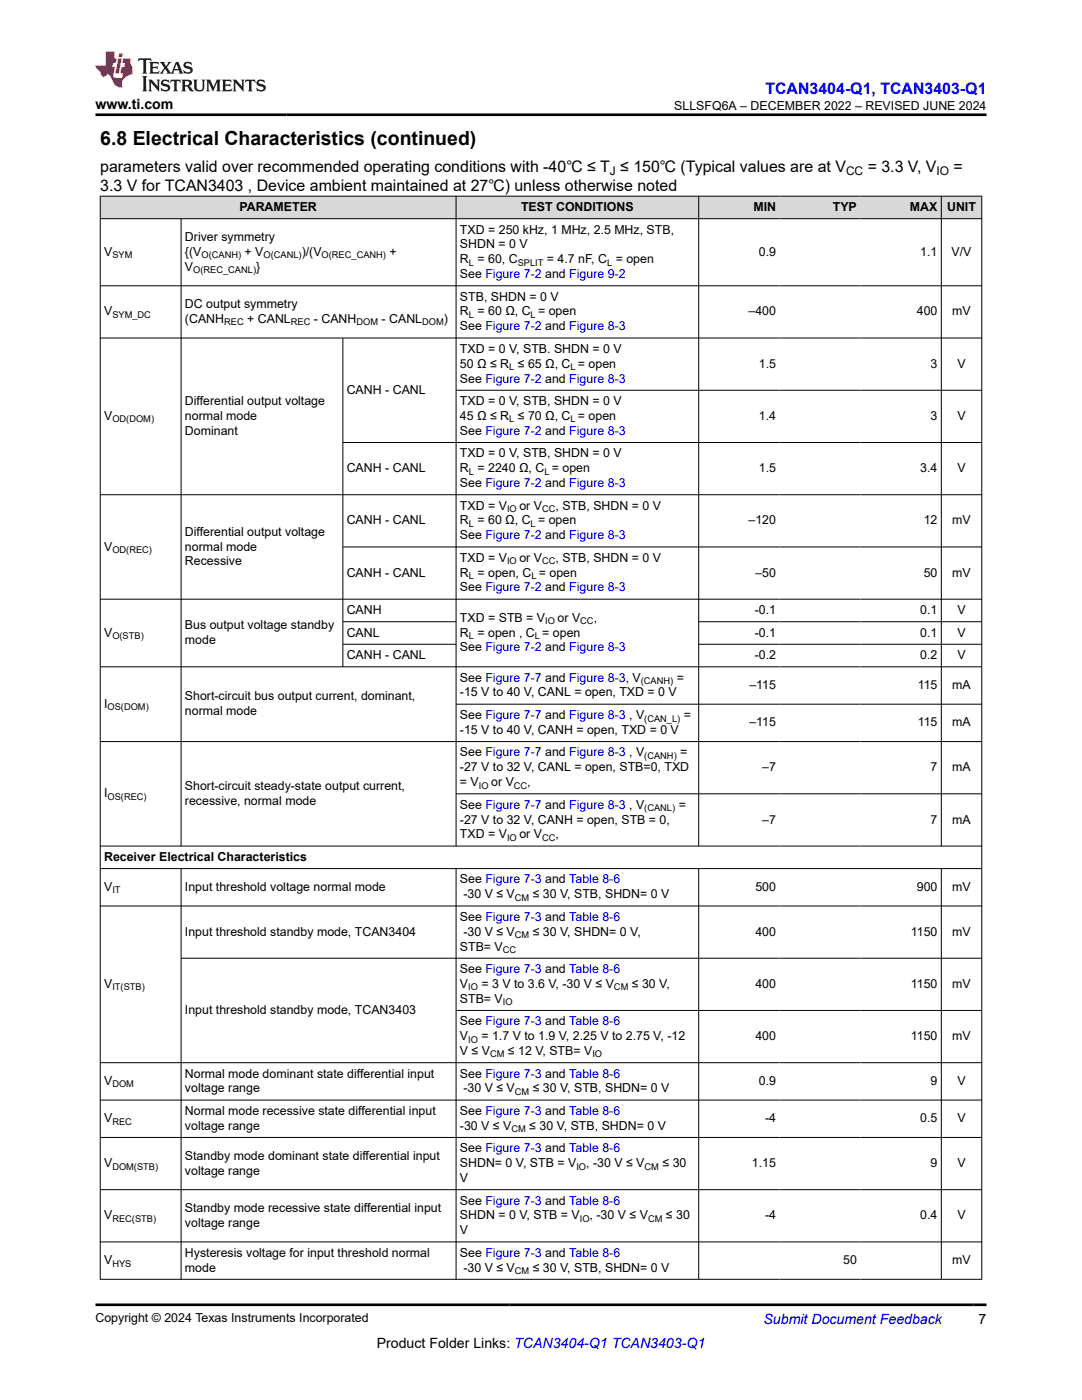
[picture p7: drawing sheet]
<svg xmlns="http://www.w3.org/2000/svg" width="216mm" height="279mm" viewBox="0 0 216 279" stroke-linecap="round" stroke-linejoin="round" font-family="sans-serif">
<defs><g id="words">
<text font-size="3.9" x="20" y="28.8">6.8 Electrical Characteristics (continued)</text>
<text font-size="3.2" fill="#00f" x="152.7" y="18.7">TCAN3404-Q1, TCAN3403-Q1</text>
<g font-size="3.2">
<text x="20" y="34.3">parameters valid over recommended operating conditions with -40℃ ≤ T ≤ 150℃ (Typical values are at V</text>
<text x="173.1" y="34.3">= 3.3 V, V</text>
<text x="190.3" y="34.3">=</text>
<text x="20" y="38.1">3.3 V for TCAN3403 , Device ambient maintained at 27℃) unless otherwise noted</text>
</g>
<g font-size="2.8">
<text x="19" y="21.8">www.ti.com</text>
<text x="75.2" y="269">Product Folder Links: TCAN3404-Q1 TCAN3403-Q1</text>
<text x="195.3" y="264.2">7</text>
</g>
<text font-size="2.8" fill="#00f" x="152.4" y="264.2">Submit Document Feedback</text>
<g font-size="2.5">
<text x="134.5" y="21.9">SLLSFQ6A – DECEMBER 2022 – REVISED JUNE 2024</text>
<text x="47.8" y="42.1">PARAMETER</text>
<text x="91.8" y="46.6">TXD = 250 kHz, 1 MHz, 2.5 MHz, STB,</text>
<text x="104" y="42.1">TEST CONDITIONS</text>
<text x="150.3" y="42.1">MIN</text>
<text x="166.2" y="42.1">TYP</text>
<text x="181.6" y="42.1">MAX</text>
<text x="189" y="42.1">UNIT</text>
<text x="20.8" y="51.1">V</text>
<text x="36.9" y="48.1">Driver symmetry</text>
<text x="36.9" y="51.1">{(V</text>
<text x="48.8" y="51.1">+ V</text>
<text x="60.2" y="51.1">)/(V</text>
<text x="77.7" y="51.1">+</text>
<text x="91.8" y="49.6">SHDN = 0 V</text>
<text x="91.8" y="52.5">R = 60, C</text>
<text x="109.1" y="52.5">= 4.7 nF, C = open</text>
<text x="151.4" y="51.1">0.9</text>
<text x="183.6" y="51.1">1.1</text>
<text x="189.9" y="51.1">V/V</text>
<text x="36.9" y="54">V</text>
<text x="51.1" y="54">}</text>
<text x="91.8" y="55.5">See Figure 7-2 and Figure 9-2</text>
<text x="91.8" y="60">STB, SHDN = 0 V</text>
<text x="20.8" y="63">V</text>
<text x="36.9" y="61.5">DC output symmetry</text>
<text x="36.9" y="64.4">(CANH</text>
<text x="49.3" y="64.4">+ CANL</text>
<text x="62.6" y="64.4">- CANH</text>
<text x="76.1" y="64.4">- CANL</text>
<text x="88.6" y="64.4">)</text>
<text x="91.8" y="63">R = 60 Ω, C = open</text>
<text x="91.8" y="65.9">See Figure 7-2 and Figure 8-3</text>
<text x="149.4" y="63">–400</text>
<text x="182.9" y="63">400</text>
<text x="190" y="63">mV</text>
<text x="91.8" y="70.4">TXD = 0 V, STB. SHDN = 0 V</text>
<text x="91.8" y="73.4">50 Ω ≤ R ≤ 65 Ω, C = open</text>
<text x="91.8" y="76.3">See Figure 7-2 and Figure 8-3</text>
<text x="151.4" y="73.4">1.5</text>
<text x="185.7" y="73.4">3</text>
<text x="191" y="73.4">V</text>
<text x="20.8" y="83.8">V</text>
<text x="36.9" y="80.8">Differential output voltage</text>
<text x="36.9" y="83.8">normal mode</text>
<text x="69.2" y="78.6">CANH - CANL</text>
<text x="91.8" y="80.8">TXD = 0 V, STB, SHDN = 0 V</text>
<text x="91.8" y="83.8">45 Ω ≤ R ≤ 70 Ω, C = open</text>
<text x="151.4" y="83.8">1.4</text>
<text x="185.7" y="83.8">3</text>
<text x="191" y="83.8">V</text>
<text x="36.9" y="86.8">Dominant</text>
<text x="91.8" y="86.8">See Figure 7-2 and Figure 8-3</text>
<text x="69.2" y="94.2">CANH - CANL</text>
<text x="91.8" y="91.3">TXD = 0 V, STB, SHDN = 0 V</text>
<text x="91.8" y="94.2">R = 2240 Ω, C = open</text>
<text x="151.4" y="94.2">1.5</text>
<text x="183.6" y="94.2">3.4</text>
<text x="191" y="94.2">V</text>
<text x="91.8" y="97.2">See Figure 7-2 and Figure 8-3</text>
<text x="91.8" y="101.7">TXD = V</text>
<text x="103.6" y="101.7">or V</text>
<text x="110.8" y="101.7">, STB, SHDN = 0 V</text>
<text x="36.9" y="106.9">Differential output voltage</text>
<text x="69.2" y="104.7">CANH - CANL</text>
<text x="91.8" y="107.6">See Figure 7-2 and Figure 8-3</text>
<text x="91.8" y="104.7">R = 60 Ω, C = open</text>
<text x="149.4" y="104.7">–120</text>
<text x="184.3" y="104.7">12</text>
<text x="190" y="104.7">mV</text>
<text x="20.8" y="109.9">V</text>
<text x="36.9" y="109.9">normal mode</text>
<text x="36.9" y="112.8">Recessive</text>
<text x="91.8" y="112.1">TXD = V</text>
<text x="103.6" y="112.1">or V</text>
<text x="110.8" y="112.1">, STB, SHDN = 0 V</text>
<text x="69.2" y="115.1">CANH - CANL</text>
<text x="91.8" y="118">See Figure 7-2 and Figure 8-3</text>
<text x="91.8" y="115.1">R = open, C = open</text>
<text x="150.7" y="115.1">–50</text>
<text x="184.3" y="115.1">50</text>
<text x="190" y="115.1">mV</text>
<text x="36.9" y="125.6">Bus output voltage standby</text>
<text x="69.2" y="122.5">CANH</text>
<text x="91.8" y="124.1">TXD = STB = V</text>
<text x="111.3" y="124.1">or V</text>
<text x="118.5" y="124.1">,</text>
<text x="150.6" y="122.5">-0.1</text>
<text x="183.6" y="122.5">0.1</text>
<text x="191" y="122.5">V</text>
<text x="20.8" y="127">V</text>
<text x="36.9" y="128.5">mode</text>
<text x="69.2" y="127">CANL</text>
<text x="69.2" y="131.5">CANH - CANL</text>
<text x="91.8" y="130">See Figure 7-2 and Figure 8-3</text>
<text x="91.8" y="127">R = open , C = open</text>
<text x="150.6" y="127">-0.1</text>
<text x="150.6" y="131.5">-0.2</text>
<text x="183.6" y="127">0.1</text>
<text x="183.6" y="131.5">0.2</text>
<text x="191" y="127">V</text>
<text x="191" y="131.5">V</text>
<text x="91.8" y="136">See Figure 7-7 and Figure 8-3, V</text>
<text x="135" y="136">=</text>
<text x="149.5" y="137.5">–115</text>
<text x="183.1" y="137.5">115</text>
<text x="190" y="137.5">mA</text>
<text x="20.8" y="141.2">I</text>
<text x="36.9" y="139.8">Short-circuit bus output current, dominant,</text>
<text x="36.9" y="142.7">normal mode</text>
<text x="91.8" y="139">-15 V to 40 V, CANL = open, TXD = 0 V</text>
<text x="91.8" y="143.5">See Figure 7-7 and Figure 8-3 , V</text>
<text x="136.4" y="143.5">=</text>
<text x="91.8" y="146.5">-15 V to 40 V, CANH = open, TXD = 0 V</text>
<text x="149.5" y="145">–115</text>
<text x="183.1" y="145">115</text>
<text x="190" y="145">mA</text>
<text x="91.8" y="153.9">-27 V to 32 V, CANL = open, STB=0, TXD</text>
<text x="91.8" y="151">See Figure 7-7 and Figure 8-3 , V</text>
<text x="135.7" y="151">=</text>
<text x="152.1" y="153.9">–7</text>
<text x="185.7" y="153.9">7</text>
<text x="190" y="153.9">mA</text>
<text x="20.8" y="159.1">I</text>
<text x="36.9" y="157.7">Short-circuit steady-state output current,</text>
<text x="36.9" y="160.6">recessive, normal mode</text>
<text x="91.8" y="156.9">= V</text>
<text x="91.8" y="161.4">See Figure 7-7 and Figure 8-3 , V</text>
<text x="98" y="156.9">or V</text>
<text x="105.2" y="156.9">,</text>
<text x="135.4" y="161.4">=</text>
<text x="91.8" y="164.3">-27 V to 32 V, CANH = open, STB = 0,</text>
<text x="91.8" y="167.3">TXD = V</text>
<text x="103.6" y="167.3">or V</text>
<text x="110.8" y="167.3">,</text>
<text x="152.1" y="164.3">–7</text>
<text x="185.7" y="164.3">7</text>
<text x="190" y="164.3">mA</text>
<text x="20.8" y="171.8">Receiver Electrical Characteristics</text>
<text x="20.8" y="177.8">V</text>
<text x="36.9" y="177.8">Input threshold voltage normal mode</text>
<text x="91.8" y="176.3">See Figure 7-3 and Table 8-6</text>
<text x="92.5" y="179.3">-30 V ≤ V</text>
<text x="106.3" y="179.3">≤ 30 V, STB, SHDN= 0 V</text>
<text x="150.7" y="177.8">500</text>
<text x="182.9" y="177.8">900</text>
<text x="190" y="177.8">mV</text>
<text x="91.8" y="183.8">See Figure 7-3 and Table 8-6</text>
<text x="36.9" y="186.7">Input threshold standby mode, TCAN3404</text>
<text x="91.8" y="189.7">STB= V</text>
<text x="92.5" y="186.7">-30 V ≤ V</text>
<text x="106.3" y="186.7">≤ 30 V, SHDN= 0 V,</text>
<text x="150.7" y="186.7">400</text>
<text x="181.8" y="186.7">1150</text>
<text x="190" y="186.7">mV</text>
<text x="20.8" y="197.2">V</text>
<text x="91.8" y="194.2">See Figure 7-3 and Table 8-6</text>
<text x="91.8" y="197.2">V</text>
<text x="96.1" y="197.2">= 3 V to 3.6 V, -30 V ≤ V</text>
<text x="126.1" y="197.2">≤ 30 V,</text>
<text x="150.7" y="197.2">400</text>
<text x="181.8" y="197.2">1150</text>
<text x="190" y="197.2">mV</text>
<text x="36.9" y="202.4">Input threshold standby mode, TCAN3403</text>
<text x="91.8" y="200.1">STB= V</text>
<text x="91.8" y="204.6">See Figure 7-3 and Table 8-6</text>
<text x="91.8" y="207.6">V</text>
<text x="96.1" y="207.6">= 1.7 V to 1.9 V, 2.25 V to 2.75 V, -12</text>
<text x="150.7" y="207.6">400</text>
<text x="181.8" y="207.6">1150</text>
<text x="190" y="207.6">mV</text>
<text x="36.9" y="215">Normal mode dominant state differential input</text>
<text x="91.8" y="210.5">V ≤ V</text>
<text x="91.8" y="215">See Figure 7-3 and Table 8-6</text>
<text x="101.4" y="210.5">≤ 12 V, STB= V</text>
<text x="20.8" y="216.5">V</text>
<text x="36.9" y="218">voltage range</text>
<text x="92.5" y="218">-30 V ≤ V</text>
<text x="106.3" y="218">≤ 30 V, STB, SHDN= 0 V</text>
<text x="151.4" y="216.5">0.9</text>
<text x="185.7" y="216.5">9</text>
<text x="191" y="216.5">V</text>
<text x="20.8" y="224">V</text>
<text x="36.9" y="222.5">Normal mode recessive state differential input</text>
<text x="36.9" y="225.5">voltage range</text>
<text x="91.8" y="222.5">See Figure 7-3 and Table 8-6</text>
<text x="91.8" y="225.5">-30 V ≤ V</text>
<text x="105.6" y="225.5">≤ 30 V, STB, SHDN= 0 V</text>
<text x="152.7" y="224">-4</text>
<text x="183.6" y="224">0.5</text>
<text x="191" y="224">V</text>
<text x="20.8" y="232.9">V</text>
<text x="36.9" y="231.4">Standby mode dominant state differential input</text>
<text x="91.8" y="230">See Figure 7-3 and Table 8-6</text>
<text x="91.8" y="232.9">SHDN= 0 V, STB = V</text>
<text x="117" y="232.9">, -30 V ≤ V</text>
<text x="132.2" y="232.9">≤ 30</text>
<text x="150" y="232.9">1.15</text>
<text x="185.7" y="232.9">9</text>
<text x="191" y="232.9">V</text>
<text x="36.9" y="234.4">voltage range</text>
<text x="91.8" y="235.9">V</text>
<text x="20.8" y="243.4">V</text>
<text x="36.9" y="241.9">Standby mode recessive state differential input</text>
<text x="36.9" y="244.8">voltage range</text>
<text x="91.8" y="240.4">See Figure 7-3 and Table 8-6</text>
<text x="91.8" y="243.4">SHDN = 0 V, STB = V</text>
<text x="117.7" y="243.4">, -30 V ≤ V</text>
<text x="132.9" y="243.4">≤ 30</text>
<text x="152.7" y="243.4">-4</text>
<text x="183.6" y="243.4">0.4</text>
<text x="191" y="243.4">V</text>
<text x="36.9" y="250.8">Hysteresis voltage for input threshold normal</text>
<text x="91.8" y="246.3">V</text>
<text x="91.8" y="250.8">See Figure 7-3 and Table 8-6</text>
<text x="20.8" y="252.3">V</text>
<text x="36.9" y="253.8">mode</text>
<text x="92.5" y="253.8">-30 V ≤ V</text>
<text x="106.3" y="253.8">≤ 30 V, STB, SHDN= 0 V</text>
<text x="168.2" y="252.3">50</text>
<text x="190" y="252.3">mV</text>
<text x="19" y="263.9">Copyright © 2024 Texas Instruments Incorporated</text>
</g>
<g font-size="2.4">
<text x="121.7" y="34.9">J</text>
<text x="168.8" y="34.9">CC</text>
<text x="186.9" y="34.9">IO</text>
</g>
<g font-size="1.9">
<text x="22.4" y="51.5">SYM</text>
<text x="40.2" y="51.5">O(CANH)</text>
<text x="52.6" y="51.5">O(CANL)</text>
<text x="64.2" y="51.5">O(REC_CANH)</text>
<text x="93.6" y="53">L</text>
<text x="103.3" y="53">SPLIT</text>
<text x="121.1" y="53">L</text>
<text x="38.6" y="54.5">O(REC_CANL)</text>
<text x="22.4" y="63.5">SYM_DC</text>
<text x="44.7" y="64.9">REC</text>
<text x="58" y="64.9">REC</text>
<text x="71.1" y="64.9">DOM</text>
<text x="84.2" y="64.9">DOM</text>
<text x="93.6" y="63.5">L</text>
<text x="105.9" y="63.5">L</text>
<text x="101.6" y="73.9">L</text>
<text x="113.9" y="73.9">L</text>
<text x="22.4" y="84.3">OD(DOM)</text>
<text x="101.6" y="84.3">L</text>
<text x="113.9" y="84.3">L</text>
<text x="93.6" y="94.7">L</text>
<text x="108.6" y="94.7">L</text>
<text x="93.6" y="105.2">L</text>
<text x="101.2" y="102.2">IO</text>
<text x="105.9" y="105.2">L</text>
<text x="108.2" y="102.2">CC</text>
<text x="22.4" y="110.4">OD(REC)</text>
<text x="101.2" y="112.6">IO</text>
<text x="108.2" y="112.6">CC</text>
<text x="93.6" y="115.6">L</text>
<text x="106" y="115.6">L</text>
<text x="108.8" y="124.6">IO</text>
<text x="115.8" y="124.6">CC</text>
<text x="22.4" y="127.5">O(STB)</text>
<text x="93.6" y="127.5">L</text>
<text x="106.7" y="127.5">L</text>
<text x="127.9" y="136.5">(CANH)</text>
<text x="21.5" y="141.7">OS(DOM)</text>
<text x="128.6" y="144">(CAN_L)</text>
<text x="128.6" y="151.5">(CANH)</text>
<text x="21.5" y="159.6">OS(REC)</text>
<text x="95.5" y="157.4">IO</text>
<text x="102.5" y="157.4">CC</text>
<text x="128.6" y="161.9">(CANL)</text>
<text x="101.2" y="167.8">IO</text>
<text x="108.2" y="167.8">CC</text>
<text x="22.4" y="178.3">IT</text>
<text x="102.7" y="179.8">CM</text>
<text x="100.4" y="190.2">CC</text>
<text x="102.7" y="187.2">CM</text>
<text x="22.4" y="197.6">IT(STB)</text>
<text x="93.4" y="197.6">IO</text>
<text x="122.5" y="197.6">CM</text>
<text x="100.4" y="200.6">IO</text>
<text x="93.4" y="208.1">IO</text>
<text x="97.8" y="211">CM</text>
<text x="118.2" y="211">IO</text>
<text x="22.4" y="217">DOM</text>
<text x="102.7" y="218.5">CM</text>
<text x="22.4" y="224.5">REC</text>
<text x="102" y="226">CM</text>
<text x="22.4" y="233.4">DOM(STB)</text>
<text x="115" y="233.4">IO</text>
<text x="128.6" y="233.4">CM</text>
<text x="22.4" y="243.8">REC(STB)</text>
<text x="115.7" y="243.8">IO</text>
<text x="129.3" y="243.8">CM</text>
<text x="22.4" y="252.8">HYS</text>
<text x="102.7" y="254.3">CM</text>
</g>
</g></defs>
<g fill="#d8d8d8">
<path d="M20 39.1h175.9v4.5h-175.9z" fill-rule="evenodd"/>
<path d="M20.1 39.2h70.8v4.4h-70.8z" fill-rule="evenodd"/>
<path d="M91.1 39.2h48.3v4.4h-48.3z" fill-rule="evenodd"/>
<path d="M139.5 39.2h16.1v4.4h-16.1z" fill-rule="evenodd"/>
<path d="M155.6 39.2h16.1v4.4h-16.1z" fill-rule="evenodd"/>
<path d="M171.7 39.2h16.1v4.4h-16.1z" fill-rule="evenodd"/>
<path d="M187.9 39.2h7.9v4.4h-7.9z" fill-rule="evenodd"/>
</g>
<g fill="none" stroke="#000" stroke-width=".2">
<path d="M19.9 39.1h176.1M20 39.1v216.3M91 39.1v129.8M139.4 39.1v129.8M187.8 39.1v129.8M195.9 39.1v216.3M19.9 43.6h176.1M19.9 57h176.1M36.1 43.6v125.3M19.9 67.5h176.1M68.4 67.5v65.6M91 77.9h105"/>
<path d="M19.9 98.7h176.1M68.4 88.3h127.6M68.4 109.2h127.6M196 119.6h-176.1M19.9 133.1h176.1M68.4 124.1h22.7M68.4 128.6h22.7M139.4 124.1h56.6M139.4 128.6h56.6M91 140.5h105M91 158.4h105M196 148h-176.1"/>
<path d="M19.9 168.8h176.1M19.9 173.3h176.1M36.1 173.3v82.1M91 173.3v82.1M139.4 173.3v82.1M187.8 173.3v82.1M19.9 180.8h176.1M36.1 191.2h159.9M19.9 212.1h176.1M19.9 219.5h176.1M91 201.7h105M19.9 227h176.1"/>
<path d="M19.9 237.4h176.1M19.9 247.9h176.1M19.9 255.3h176.1"/>
</g>
<path d="M27.7 11.6l-.2 .6 .5-.2h.6v.1v2.2l-.2 .4h1l-.2-.4v-2.2v-.1h.5l.5 .2-.1-.6zM29.8 12.4l.2 .3v1.6l-.2 .4h1.9l.1-.6a1.08 1.08 0 0 1-1.3 .2v-.7h.6l.4 .2v-.7l-.4 .2h-.6v-.5l.2-.2a1 1 0 0 1 1 .3l-.1-.5zM31.8 12.4l1 1.1-1 1.2h.9l-.2-.2 .4-.8 .5 .8-.2 .2h1.6l-.2-.2 .1-.5h1l.1 .5-.1 .2h.9l-.2-.4-.8-1.9h-.5l-1 2.1-.8-1.1 .9-1h-.8l.2 .2-.5 .6-.3-.6 .1-.2zM35.2 12.8l.4 1h-.8zM36.8 12.5a.65 .65 0 0 0-.2 .7 .65 .65 0 0 0 .6 .5l.7 .1 .1 .3a.79 .79 0 0 1-.7 .4 .79 .79 0 0 1-.7-.5l.1 .7 .2-.1a.93 .93 0 0 0 1.1 0 .93 .93 0 0 0 .4-.9 1.46 1.46 0 0 0-1.2-.6l-.1-.3a1.09 1.09 0 0 1 1.2 .2l-.2-.6-.1 .1-.6-.2zM28.4 15.2l.2 .4v2.2l-.2 .4h1l-.2-.4v-2.2l.2-.4zM29.6 15.9l.2 .4v1.5l-.2 .4h.8l-.3-.4v-1.3l1.7 1.8v-2l.2-.4h-.8l.2 .2 .1 1.1-1.2-1.3zM32.3 16a.65 .65 0 0 0-.2 .8 .65 .65 0 0 0 .7 .4l.6 .2 .1 .2a.79 .79 0 0 1-.7 .4 .79 .79 0 0 1-.7-.5l.1 .7 .2-.1a.93 .93 0 0 0 1.1 .1 .93 .93 0 0 0 .4-1 1.46 1.46 0 0 0-1.2-.5l-.1-.4a1.09 1.09 0 0 1 1.2 .2l-.2-.6-.1 .1-.6-.1zM34.1 15.9l-.1 .6a.63 .63 0 0 1 .7-.3l.1 1.6-.3 .4h1l-.2-.4v-1.6a.66 .66 0 0 1 .8 .3l-.1-.6zM36.2 15.9l.2 .4v1.5l-.2 .4h.9l-.2-.2v-.7h.5l.1 .2a.79 .79 0 0 0 1.2 .6l-1-.9a.61 .61 0 0 0 .6-.6 .61 .61 0 0 0-.5-.7zM36.9 16.2h.2a.47 .47 0 0 1 .5 .1 .47 .47 0 0 1 .1 .5l-.2 .1-.6 .1zM38.5 15.9l.2 .2a2.27 2.27 0 0 0 .4 2 1.04 1.04 0 0 0 1.7-.7v-1.3l.2-.2h-.8l.2 .4v1.1a.6 .6 0 0 1-.6 .6 .6 .6 0 0 1-.6-.6v-1.1l.3-.4zM41.1 15.9l.2 .4v1.5l-.2 .4h.7l-.2-.4v-1.4l.9 1.9 .8-1.9v1.4l-.2 .4h1l-.3-.4v-1.5l.3-.4h-.8l-.7 1.5-.7-1.5zM44.3 15.9l.2 .4v1.5l-.2 .4h1.9l.1-.6a1.09 1.09 0 0 1-1.3 .2v-.7h.6l.4 .2v-.6l-.4 .2h-.6v-.6l.2-.1a1.01 1.01 0 0 1 1 .3l-.1-.6zM46.4 15.9l.3 .4v1.5l-.3 .4h.8l-.2-.4v-1.3l1.6 1.8v-2l.2-.4h-.7l.2 .2v1.1l-1.2-1.3zM49 15.9l-.1 .6a.63 .63 0 0 1 .8-.3v1.6l-.3 .4h1l-.2-.4v-1.6a.66 .66 0 0 1 .8 .3l-.1-.6zM51.4 16a.65 .65 0 0 0-.2 .8 .65 .65 0 0 0 .6 .4l.6 .2 .2 .2a.79 .79 0 0 1-.8 .4 .79 .79 0 0 1-.6-.5l.1 .7 .2-.1a.93 .93 0 0 0 1 .1 .93 .93 0 0 0 .5-1 1.46 1.46 0 0 0-1.3-.5l-.1-.4a1.09 1.09 0 0 1 1.3 .2l-.2-.6-.2 .1-.5-.1z" fill="#231f20"/>
<path d="M21.1 10.3v2.7h-2.1l.1 .4 .9 1a.95 .95 0 0 0 .9 .9 .59 .59 0 0 1 .6-.4 .59 .59 0 0 1 .5 .3l.4 .8a1.59 1.59 0 0 0 2.1 1.4 1.61 1.61 0 0 1 1-2.3l1-.3-.1-1.5a1.59 1.59 0 0 1-.4-1.7h-1.4l-.2 .9h.5l-.1 .9h-.5l-.2 .9v.3l.4 .1-.2 .9h-.6a.73 .73 0 0 1-1.1-.7l.3-1.5h-.5l.2-.9h.5l.2-.9h-.5v-1.3zM23.6 11.6l-.6 3.1h.7l.6-3.1zM23.8 10.7l-.1 .6h.7l.1-.6z" fill="#ed1c24"/>
<path d="M19 22.9h177.8M19 260.4h177.8" fill="none" stroke="#000" stroke-width=".53"/>
<use href="#words"/>
</svg>
